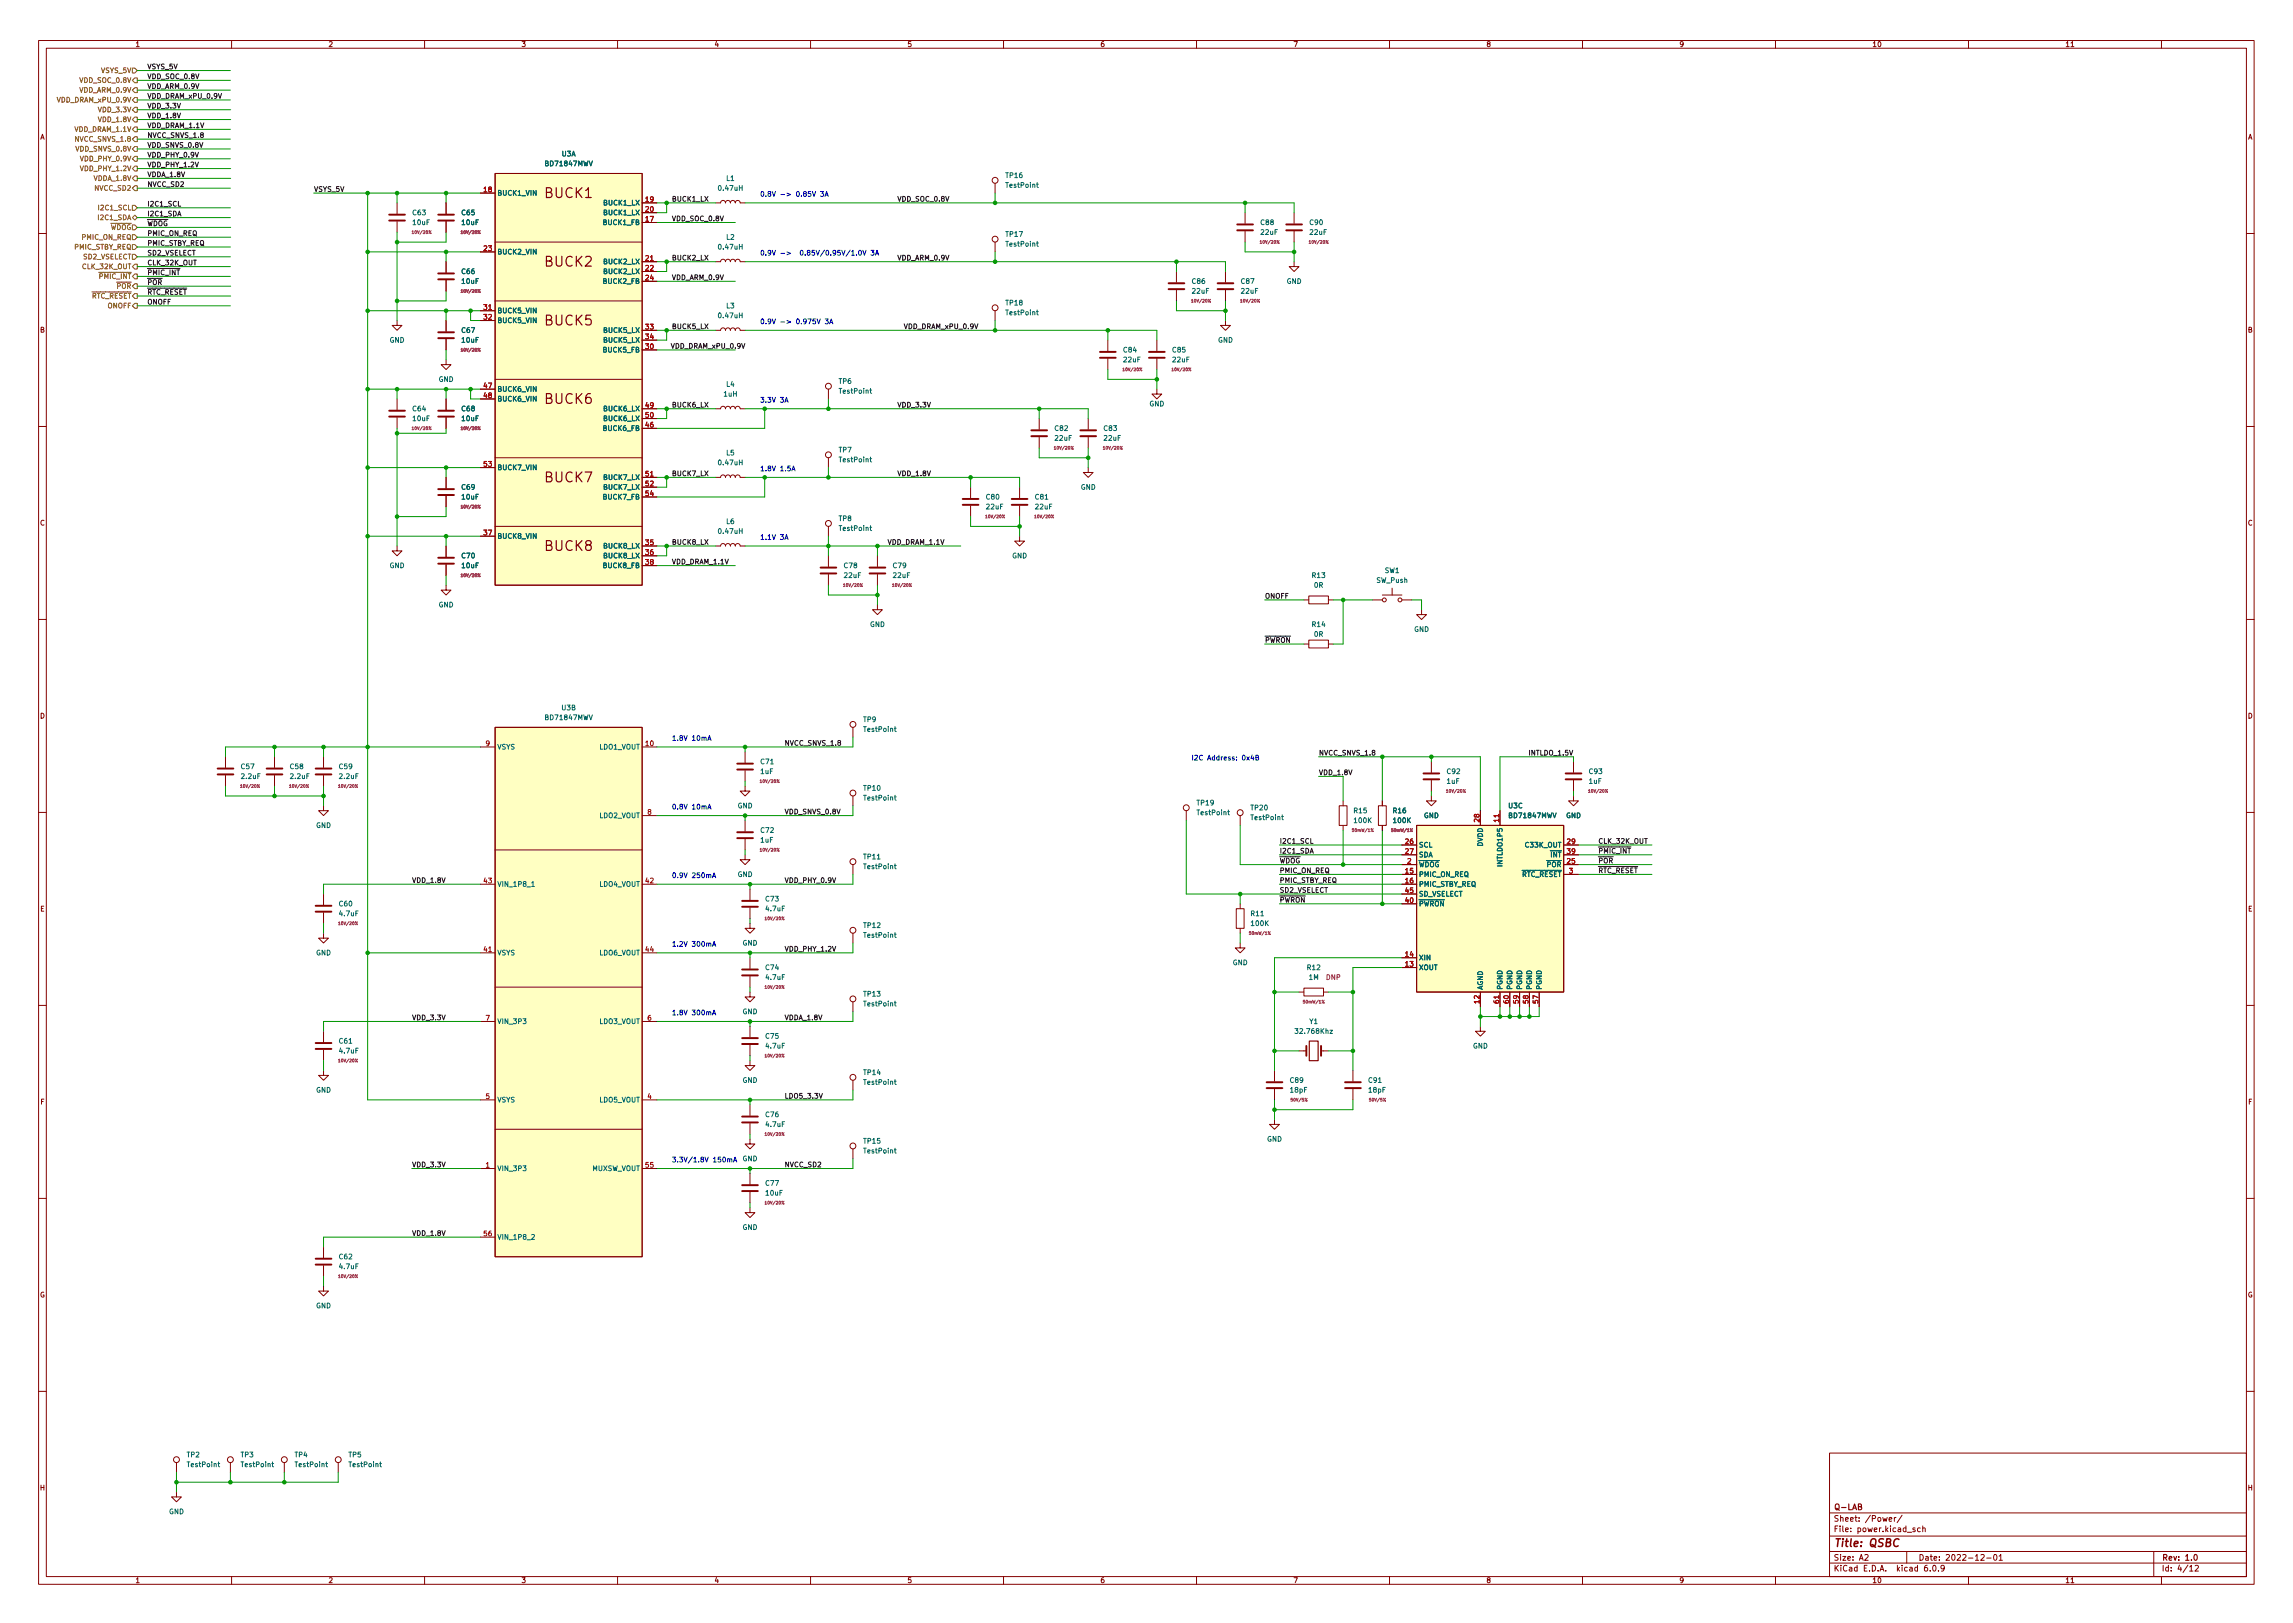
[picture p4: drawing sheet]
<svg xmlns="http://www.w3.org/2000/svg" width="297mm" height="210mm" viewBox="0 0 297 210" stroke-linecap="round" stroke-linejoin="round" font-family="sans-serif">
<defs><g id="words">
<g font-size="1.8" fill="#840000">
<text x="70.6" y="25.6">BUCK1</text>
<text x="70.6" y="34.5">BUCK2</text>
<text x="70.6" y="42.2">BUCK5</text>
<text x="70.6" y="52.3">BUCK6</text>
<text x="70.6" y="62.5">BUCK7</text>
<text x="70.6" y="71.4">BUCK8</text>
</g>
<text font-size="1.4" fill="#840000" x="237.5" y="200.4">Title: QSBC</text>
<g font-size="1" fill="#840000">
<text x="237.5" y="197.1">Sheet: /Power/</text>
<text x="237.5" y="195.6">Q-LAB</text>
<text x="237.5" y="203.6">KiCad E.D.A. kicad 6.0.9</text>
<text x="237.5" y="202.2">Size: A2</text>
<text x="237.5" y="198.5">File: power.kicad_sch</text>
<text x="248.5" y="202.2">Date: 2022-12-01</text>
<text x="280" y="202.2">Rev: 1.0</text>
<text x="280" y="203.6">Id: 4/12</text>
</g>
<g font-size=".9" fill="#725600">
<text x="10.4" y="12">VDD_ARM_0.9V</text>
<text x="10.5" y="10.7">VDD_SOC_0.8V</text>
<text x="13.1" y="9.5">VSYS_5V</text>
<text x="7.5" y="13.3">VDD_DRAM_xPU_0.9V</text>
<text x="9.7" y="17.1">VDD_DRAM_1.1V</text>
<text x="12.9" y="14.5">VDD_3.3V</text>
<text x="12.9" y="15.8">VDD_1.8V</text>
<text x="9.9" y="18.3">NVCC_SNVS_1.8</text>
<text x="10" y="19.6">VDD_SNVS_0.8V</text>
<text x="10.6" y="22.2">VDD_PHY_1.2V</text>
<text x="10.6" y="20.9">VDD_PHY_0.9V</text>
<text x="12.2" y="23.4">VDDA_1.8V</text>
<text x="12.3" y="24.7">NVCC_SD2</text>
<text x="12.8" y="28.5">I2C1_SDA</text>
<text x="12.9" y="27.2">I2C1_SCL</text>
<text x="13.5" y="29.8">~{WDOG}</text>
<text x="9.6" y="32.3">PMIC_STBY_REQ</text>
<text x="10.6" y="31">PMIC_ON_REQ</text>
<text x="10.8" y="33.6">SD2_VSELECT</text>
<text x="10.8" y="34.9">CLK_32K_OUT</text>
<text x="11.1" y="38.7">~{RTC_RESET}</text>
<text x="12.2" y="36.1">~{PMIC_INT}</text>
<text x="14" y="39.9">ONOFF</text>
<text x="14.4" y="37.4">~{POR}</text>
</g>
<g font-size=".9" fill="#840000">
<text x="17.5" y="6.1">1</text>
<text x="42.5" y="6.1">2</text>
<text x="67.5" y="6.1">3</text>
<text x="92.5" y="6.1">4</text>
<text x="117.5" y="6.1">5</text>
<text x="142.5" y="6.1">6</text>
<text x="167.5" y="6.1">7</text>
<text x="192.5" y="6.1">8</text>
<text x="217.5" y="6.1">9</text>
<text x="242.5" y="6.1">10</text>
<text x="267.5" y="6.1">11</text>
<text x="5.2" y="18.1">A</text>
<text x="291.2" y="18.1">A</text>
<text x="5.2" y="43.1">B</text>
<text x="291.2" y="43.1">B</text>
<text x="5.2" y="68.1">C</text>
<text x="291.2" y="68.1">C</text>
<text x="5.2" y="93.1">D</text>
<text x="291.2" y="93.1">D</text>
<text x="5.2" y="118.1">E</text>
<text x="291.2" y="118.1">E</text>
<text x="5.2" y="143.1">F</text>
<text x="291.2" y="143.1">F</text>
<text x="5.1" y="168.1">G</text>
<text x="291.2" y="168.1">G</text>
<text x="5.2" y="193.1">H</text>
<text x="291.2" y="193.1">H</text>
<text x="17.5" y="205.1">1</text>
<text x="42.5" y="205.1">2</text>
<text x="67.5" y="205.1">3</text>
<text x="92.5" y="205.1">4</text>
<text x="117.5" y="205.1">5</text>
<text x="142.5" y="205.1">6</text>
<text x="167.5" y="205.1">7</text>
<text x="192.5" y="205.1">8</text>
<text x="217.5" y="205.1">9</text>
<text x="242.5" y="205.1">10</text>
<text x="267.5" y="205.1">11</text>
</g>
<g font-size=".9" fill="#0f0f0f">
<text x="19" y="11.5">VDD_ARM_0.9V</text>
<text x="19" y="10.2">VDD_SOC_0.8V</text>
<text x="19" y="9">VSYS_5V</text>
<text x="19" y="12.8">VDD_DRAM_xPU_0.9V</text>
<text x="19" y="16.6">VDD_DRAM_1.1V</text>
<text x="19" y="17.9">NVCC_SNVS_1.8</text>
<text x="19" y="14">VDD_3.3V</text>
<text x="19" y="15.3">VDD_1.8V</text>
<text x="19" y="21.7">VDD_PHY_1.2V</text>
<text x="19" y="19.1">VDD_SNVS_0.8V</text>
<text x="19" y="20.4">VDD_PHY_0.9V</text>
<text x="19" y="22.9">VDDA_1.8V</text>
<text x="19" y="28">I2C1_SDA</text>
<text x="19" y="24.2">NVCC_SD2</text>
<text x="19" y="29.3">~{WDOG}</text>
<text x="19" y="26.7">I2C1_SCL</text>
<text x="40.6" y="24.8">VSYS_5V</text>
<text x="87" y="26.1">BUCK1_LX</text>
<text x="87" y="28.6">VDD_SOC_0.8V</text>
<text x="116.2" y="26.1">VDD_SOC_0.8V</text>
<text x="19" y="34.4">CLK_32K_OUT</text>
<text x="19" y="35.6">~{PMIC_INT}</text>
<text x="19" y="31.8">PMIC_STBY_REQ</text>
<text x="19" y="33.1">SD2_VSELECT</text>
<text x="19" y="30.6">PMIC_ON_REQ</text>
<text x="87" y="33.7">BUCK2_LX</text>
<text x="116.2" y="33.7">VDD_ARM_0.9V</text>
<text x="19" y="38.2">~{RTC_RESET}</text>
<text x="19" y="36.9">~{POR}</text>
<text x="19" y="39.4">ONOFF</text>
<text x="87" y="36.3">VDD_ARM_0.9V</text>
<text x="86.8" y="45.2">VDD_DRAM_xPU_0.9V</text>
<text x="87" y="42.6">BUCK5_LX</text>
<text x="117" y="42.6">VDD_DRAM_xPU_0.9V</text>
<text x="87" y="52.8">BUCK6_LX</text>
<text x="116.2" y="52.8">VDD_3.3V</text>
<text x="87" y="61.7">BUCK7_LX</text>
<text x="116.2" y="61.7">VDD_1.8V</text>
<text x="87" y="70.6">BUCK8_LX</text>
<text x="114.9" y="70.6">VDD_DRAM_1.1V</text>
<text x="87" y="73.1">VDD_DRAM_1.1V</text>
<text x="163.8" y="77.5">ONOFF</text>
<text x="163.8" y="83.3">~{PWRON}</text>
<text x="101.6" y="96.6">NVCC_SNVS_1.8</text>
<text x="170.8" y="100.4">VDD_1.8V</text>
<text x="170.8" y="97.9">NVCC_SNVS_1.8</text>
<text x="198.2" y="97.9">INTLDO_1.5V</text>
<text x="101.6" y="105.5">VDD_SNVS_0.8V</text>
<text x="165.7" y="113.1">PMIC_ON_REQ</text>
<text x="165.7" y="110.6">I2C1_SDA</text>
<text x="165.7" y="111.8">~{WDOG}</text>
<text x="165.7" y="109.3">I2C1_SCL</text>
<text x="207" y="110.6">~{PMIC_INT}</text>
<text x="207" y="109.3">CLK_32K_OUT</text>
<text x="207" y="113.1">~{RTC_RESET}</text>
<text x="207" y="111.8">~{POR}</text>
<text x="53.3" y="114.4">VDD_1.8V</text>
<text x="101.6" y="114.4">VDD_PHY_0.9V</text>
<text x="165.7" y="115.6">SD2_VSELECT</text>
<text x="165.7" y="114.4">PMIC_STBY_REQ</text>
<text x="165.7" y="116.9">~{PWRON}</text>
<text x="101.6" y="123.3">VDD_PHY_1.2V</text>
<text x="53.3" y="132.2">VDD_3.3V</text>
<text x="101.6" y="132.2">VDDA_1.8V</text>
<text x="101.6" y="142.3">LDO5_3.3V</text>
<text x="53.3" y="151.2">VDD_3.3V</text>
<text x="101.6" y="151.2">NVCC_SD2</text>
<text x="53.3" y="160.1">VDD_1.8V</text>
</g>
<g font-size=".9" fill="#006464">
<text x="70.7" y="21.5">BD71847MWV</text>
<text x="72.8" y="20.3">U3A</text>
<text x="94.1" y="23.4">L1</text>
<text x="130.3" y="23">TP16</text>
<text x="53.5" y="27.9">C63</text>
<text x="53.5" y="29.1">10uF</text>
<text x="59.8" y="27.9">C65</text>
<text x="59.9" y="29.1">10uF</text>
<text x="64.4" y="25.3">BUCK1_VIN</text>
<text x="78.2" y="29.1">BUCK1_FB</text>
<text x="78.3" y="26.6">BUCK1_LX</text>
<text x="78.3" y="27.9">BUCK1_LX</text>
<text x="93.2" y="24.7">0.47uH</text>
<text x="130.4" y="24.3">TestPoint</text>
<text x="163.3" y="29.1">C88</text>
<text x="169.7" y="29.1">C90</text>
<text x="59.8" y="35.5">C66</text>
<text x="64.4" y="33">BUCK2_VIN</text>
<text x="78.3" y="34.2">BUCK2_LX</text>
<text x="78.3" y="35.5">BUCK2_LX</text>
<text x="93.2" y="32.3">0.47uH</text>
<text x="94.1" y="31">L2</text>
<text x="130.3" y="30.7">TP17</text>
<text x="130.4" y="31.9">TestPoint</text>
<text x="163.4" y="30.4">22uF</text>
<text x="169.7" y="30.4">22uF</text>
<text x="59.9" y="36.8">10uF</text>
<text x="64.4" y="40.6">BUCK5_VIN</text>
<text x="64.4" y="41.8">BUCK5_VIN</text>
<text x="78.2" y="36.8">BUCK2_FB</text>
<text x="93.2" y="41.2">0.47uH</text>
<text x="94.1" y="39.9">L3</text>
<text x="130.3" y="39.6">TP18</text>
<text x="130.4" y="40.8">TestPoint</text>
<text x="154.5" y="36.8">C86</text>
<text x="154.5" y="38">22uF</text>
<text x="160.8" y="36.8">C87</text>
<text x="160.8" y="38">22uF</text>
<text x="166.7" y="36.8">GND</text>
<text x="50.5" y="44.4">GND</text>
<text x="59.8" y="43.1">C67</text>
<text x="59.9" y="44.4">10uF</text>
<text x="78.2" y="45.7">BUCK5_FB</text>
<text x="78.3" y="43.1">BUCK5_LX</text>
<text x="78.3" y="44.4">BUCK5_LX</text>
<text x="145.6" y="45.7">C84</text>
<text x="145.6" y="46.9">22uF</text>
<text x="151.9" y="45.7">C85</text>
<text x="151.9" y="46.9">22uF</text>
<text x="157.8" y="44.4">GND</text>
<text x="53.5" y="53.3">C64</text>
<text x="56.8" y="49.5">GND</text>
<text x="59.8" y="53.3">C68</text>
<text x="64.4" y="50.7">BUCK6_VIN</text>
<text x="64.4" y="52">BUCK6_VIN</text>
<text x="78.3" y="53.3">BUCK6_LX</text>
<text x="93.8" y="51.4">1uH</text>
<text x="94.1" y="50.1">L4</text>
<text x="108.7" y="49.7">TP6</text>
<text x="108.8" y="51">TestPoint</text>
<text x="148.9" y="52.6">GND</text>
<text x="53.5" y="54.5">10uF</text>
<text x="59.9" y="54.5">10uF</text>
<text x="78.2" y="55.8">BUCK6_FB</text>
<text x="78.3" y="54.5">BUCK6_LX</text>
<text x="94.1" y="59">L5</text>
<text x="108.7" y="58.6">TP7</text>
<text x="108.8" y="59.9">TestPoint</text>
<text x="136.7" y="55.8">C82</text>
<text x="136.7" y="57.1">22uF</text>
<text x="143" y="55.8">C83</text>
<text x="143" y="57.1">22uF</text>
<text x="59.8" y="63.4">C69</text>
<text x="59.9" y="64.7">10uF</text>
<text x="64.4" y="60.9">BUCK7_VIN</text>
<text x="78.2" y="64.7">BUCK7_FB</text>
<text x="78.3" y="62.2">BUCK7_LX</text>
<text x="78.3" y="63.4">BUCK7_LX</text>
<text x="93.2" y="60.3">0.47uH</text>
<text x="127.8" y="64.7">C80</text>
<text x="127.8" y="66">22uF</text>
<text x="134.1" y="64.7">C81</text>
<text x="134.2" y="66">22uF</text>
<text x="140" y="63.4">GND</text>
<text x="64.4" y="69.8">BUCK8_VIN</text>
<text x="78.3" y="71.1">BUCK8_LX</text>
<text x="93.2" y="69.1">0.47uH</text>
<text x="94.1" y="67.9">L6</text>
<text x="108.7" y="67.5">TP8</text>
<text x="108.8" y="68.8">TestPoint</text>
<text x="50.5" y="73.6">GND</text>
<text x="59.8" y="72.3">C70</text>
<text x="59.9" y="73.6">10uF</text>
<text x="78.2" y="73.6">BUCK8_FB</text>
<text x="78.3" y="72.3">BUCK8_LX</text>
<text x="109.4" y="73.6">C78</text>
<text x="109.4" y="74.9">22uF</text>
<text x="115.7" y="73.6">C79</text>
<text x="115.7" y="74.9">22uF</text>
<text x="131.1" y="72.3">GND</text>
<text x="170" y="74.9">R13</text>
<text x="170.2" y="76.1">0R</text>
<text x="178.3" y="75.5">SW_Push</text>
<text x="179.4" y="74.2">SW1</text>
<text x="56.8" y="78.7">GND</text>
<text x="112.7" y="81.2">GND</text>
<text x="170" y="81.2">R14</text>
<text x="170.2" y="82.5">0R</text>
<text x="183.2" y="81.8">GND</text>
<text x="70.7" y="93.3">BD71847MWV</text>
<text x="72.8" y="92">U3B</text>
<text x="111.9" y="93.5">TP9</text>
<text x="112" y="94.8">TestPoint</text>
<text x="31.3" y="99.6">C57</text>
<text x="31.3" y="100.9">2.2uF</text>
<text x="37.6" y="99.6">C58</text>
<text x="37.7" y="100.9">2.2uF</text>
<text x="44" y="99.6">C59</text>
<text x="44" y="100.9">2.2uF</text>
<text x="64.4" y="97.1">VSYS</text>
<text x="77.6" y="97.1">LDO1_VOUT</text>
<text x="98.5" y="100.3">1uF</text>
<text x="98.6" y="99">C71</text>
<text x="187.4" y="101.5">1uF</text>
<text x="187.5" y="100.3">C92</text>
<text x="205.9" y="101.5">1uF</text>
<text x="205.9" y="100.3">C93</text>
<text x="40.9" y="107.2">GND</text>
<text x="77.6" y="106">LDO2_VOUT</text>
<text x="95.5" y="104.7">GND</text>
<text x="98.6" y="107.9">C72</text>
<text x="111.9" y="102.4">TP10</text>
<text x="112" y="103.7">TestPoint</text>
<text x="155.1" y="104.3">TP19</text>
<text x="155.1" y="105.6">TestPoint</text>
<text x="162.1" y="105">TP20</text>
<text x="162.1" y="106.2">TestPoint</text>
<text x="175.4" y="105.3">R15</text>
<text x="175.5" y="106.6">100K</text>
<text x="180.5" y="105.3">R16</text>
<text x="180.5" y="106.6">100K</text>
<text x="184.4" y="106">GND</text>
<text x="195.4" y="104.7">U3C</text>
<text x="195.6" y="106">BD71847MWV</text>
<text x="202.9" y="106">GND</text>
<text x="95.5" y="113.6">GND</text>
<text x="98.5" y="109.2">1uF</text>
<text x="111.9" y="111.3">TP11</text>
<text x="112" y="112.6">TestPoint</text>
<text x="183.8" y="113.6">PMIC_ON_REQ</text>
<text x="183.8" y="112.3">~{WDOG}</text>
<text x="183.8" y="109.8">SCL</text>
<text x="183.8" y="111.1">SDA</text>
<text x="192.1" y="109.7" transform="rotate(-90 192.1 109.7)">DVDD</text>
<text x="194.6" y="112" transform="rotate(-90 194.6 112)">INTLDO1P5</text>
<text x="196.4" y="113.6">~{RTC_RESET}</text>
<text x="197.7" y="109.8">C33K_OUT</text>
<text x="199.7" y="112.3">~{POR}</text>
<text x="200.2" y="111.1">~{INT}</text>
<text x="44" y="117.4">C60</text>
<text x="44" y="118.7">4.7uF</text>
<text x="64.4" y="114.9">VIN_1P8_1</text>
<text x="77.6" y="114.9">LDO4_VOUT</text>
<text x="99.2" y="116.8">C73</text>
<text x="99.3" y="118">4.7uF</text>
<text x="162.1" y="118.7">R11</text>
<text x="162.1" y="119.9">100K</text>
<text x="183.8" y="114.9">PMIC_STBY_REQ</text>
<text x="183.8" y="117.4">~{PWRON}</text>
<text x="183.8" y="116.1">SD_VSELECT</text>
<text x="40.9" y="123.8">GND</text>
<text x="64.4" y="123.8">VSYS</text>
<text x="77.6" y="123.8">LDO6_VOUT</text>
<text x="96.2" y="122.5">GND</text>
<text x="99.2" y="125.7">C74</text>
<text x="111.9" y="120.2">TP12</text>
<text x="112" y="121.5">TestPoint</text>
<text x="159.7" y="125">GND</text>
<text x="169.4" y="125.7">R12</text>
<text x="183.8" y="125.7">XOUT</text>
<text x="183.8" y="124.4">XIN</text>
<text x="96.2" y="131.4">GND</text>
<text x="99.3" y="126.9">4.7uF</text>
<text x="111.9" y="129.1">TP13</text>
<text x="112" y="130.4">TestPoint</text>
<text x="169.6" y="126.9">1M</text>
<text x="192.1" y="128.3" transform="rotate(-90 192.1 128.3)">AGND</text>
<text x="194.6" y="128.3" transform="rotate(-90 194.6 128.3)">PGND</text>
<text x="195.9" y="128.3" transform="rotate(-90 195.9 128.3)">PGND</text>
<text x="197.2" y="128.3" transform="rotate(-90 197.2 128.3)">PGND</text>
<text x="198.4" y="128.3" transform="rotate(-90 198.4 128.3)">PGND</text>
<text x="199.7" y="128.3" transform="rotate(-90 199.7 128.3)">PGND</text>
<text x="44" y="135.2">C61</text>
<text x="44" y="136.5">4.7uF</text>
<text x="64.4" y="132.6">VIN_3P3</text>
<text x="77.6" y="132.6">LDO3_VOUT</text>
<text x="99.2" y="134.6">C75</text>
<text x="99.3" y="135.8">4.7uF</text>
<text x="168" y="133.9">32.768Khz</text>
<text x="169.6" y="132.6">Y1</text>
<text x="190.8" y="135.8">GND</text>
<text x="40.9" y="141.5">GND</text>
<text x="64.4" y="142.8">VSYS</text>
<text x="77.6" y="142.8">LDO5_VOUT</text>
<text x="96.2" y="140.3">GND</text>
<text x="111.9" y="139.2">TP14</text>
<text x="112" y="140.5">TestPoint</text>
<text x="167.2" y="140.3">C89</text>
<text x="167.2" y="141.5">18pF</text>
<text x="177.3" y="140.3">C91</text>
<text x="177.3" y="141.5">18pF</text>
<text x="99.2" y="144.7">C76</text>
<text x="99.3" y="146">4.7uF</text>
<text x="111.9" y="148.1">TP15</text>
<text x="112" y="149.4">TestPoint</text>
<text x="164.1" y="147.9">GND</text>
<text x="64.4" y="151.7">VIN_3P3</text>
<text x="76.6" y="151.7">MUXSW_VOUT</text>
<text x="96.2" y="150.4">GND</text>
<text x="99.2" y="153.6">C77</text>
<text x="99.2" y="154.9">10uF</text>
<text x="64.4" y="160.6">VIN_1P8_2</text>
<text x="96.2" y="159.3">GND</text>
<text x="44" y="163.1">C62</text>
<text x="44" y="164.4">4.7uF</text>
<text x="40.9" y="169.5">GND</text>
<text x="24.2" y="188.8">TP2</text>
<text x="24.3" y="190">TestPoint</text>
<text x="31.2" y="188.8">TP3</text>
<text x="31.3" y="190">TestPoint</text>
<text x="38.2" y="188.8">TP4</text>
<text x="38.3" y="190">TestPoint</text>
<text x="45.2" y="188.8">TP5</text>
<text x="45.3" y="190">TestPoint</text>
<text x="21.9" y="196.1">GND</text>
</g>
<g font-size=".9" fill="#a90000">
<text x="62.7" y="24.9">18</text>
<text x="83.6" y="28.7">17</text>
<text x="83.6" y="26.2">19</text>
<text x="83.6" y="27.4">20</text>
<text x="62.7" y="32.5">23</text>
<text x="83.6" y="33.8">21</text>
<text x="83.6" y="35">22</text>
<text x="62.7" y="40.1">31</text>
<text x="62.7" y="41.4">32</text>
<text x="83.6" y="36.3">24</text>
<text x="83.6" y="45.2">30</text>
<text x="83.6" y="42.7">33</text>
<text x="83.6" y="43.9">34</text>
<text x="62.7" y="50.3">47</text>
<text x="62.7" y="51.6">48</text>
<text x="83.6" y="52.8">49</text>
<text x="83.6" y="55.4">46</text>
<text x="83.6" y="54.1">50</text>
<text x="62.7" y="60.4">53</text>
<text x="83.6" y="61.7">51</text>
<text x="83.6" y="63">52</text>
<text x="83.6" y="64.3">54</text>
<text x="62.7" y="69.3">37</text>
<text x="83.6" y="70.6">35</text>
<text x="83.6" y="71.9">36</text>
<text x="83.6" y="73.1">38</text>
<text x="62.9" y="96.6">9</text>
<text x="83.6" y="96.6">10</text>
<text x="83.9" y="105.5">8</text>
<text x="191.6" y="106.5" transform="rotate(-90 191.6 106.5)">28</text>
<text x="194.2" y="106.5" transform="rotate(-90 194.2 106.5)">11</text>
<text x="182.1" y="113.2">15</text>
<text x="182.1" y="109.3">26</text>
<text x="182.1" y="110.6">27</text>
<text x="182.3" y="111.9">2</text>
<text x="203" y="111.9">25</text>
<text x="203" y="109.3">29</text>
<text x="203" y="110.6">39</text>
<text x="203.3" y="113.2">3</text>
<text x="62.7" y="114.4">43</text>
<text x="83.6" y="114.4">42</text>
<text x="182.1" y="114.4">16</text>
<text x="182.1" y="117">40</text>
<text x="182.1" y="115.7">45</text>
<text x="62.7" y="123.3">41</text>
<text x="83.6" y="123.3">44</text>
<text x="182.1" y="125.2">13</text>
<text x="182.1" y="123.9">14</text>
<text x="191.6" y="130" transform="rotate(-90 191.6 130)">12</text>
<text x="194.2" y="130" transform="rotate(-90 194.2 130)">61</text>
<text x="195.5" y="130" transform="rotate(-90 195.5 130)">60</text>
<text x="196.7" y="130" transform="rotate(-90 196.7 130)">59</text>
<text x="198" y="130" transform="rotate(-90 198 130)">58</text>
<text x="199.3" y="130" transform="rotate(-90 199.3 130)">57</text>
<text x="62.9" y="132.2">7</text>
<text x="83.9" y="132.2">6</text>
<text x="62.9" y="142.4">5</text>
<text x="83.9" y="142.4">4</text>
<text x="62.9" y="151.3">1</text>
<text x="83.6" y="151.3">55</text>
<text x="62.7" y="160.1">56</text>
</g>
<g font-size=".9" fill="#0000c2">
<text x="98.4" y="25.5">0.8V -&gt; 0.85V 3A</text>
<text x="98.4" y="33.1">0.9V -&gt; 0.85V/0.95V/1.0V 3A</text>
<text x="98.4" y="42">0.9V -&gt; 0.975V 3A</text>
<text x="98.4" y="52.1">3.3V 3A</text>
<text x="98.4" y="61">1.8V 1.5A</text>
<text x="98.4" y="69.9">1.1V 3A</text>
<text x="87" y="96">1.8V 10mA</text>
<text x="154.3" y="98.5">I2C Address: 0x4B</text>
<text x="87" y="104.8">0.8V 10mA</text>
<text x="87" y="113.7">0.9V 250mA</text>
<text x="87" y="122.6">1.2V 300mA</text>
<text x="87" y="131.5">1.8V 300mA</text>
<text x="87" y="150.6">3.3V/1.8V 150mA</text>
</g>
<text font-size=".9" fill="#840084" x="171.8" y="126.9">DNP</text>
<g font-size=".5" fill="#840084">
<text x="53.5" y="30.3">10V/20%</text>
<text x="59.9" y="30.3">10V/20%</text>
<text x="163.4" y="31.6">10V/20%</text>
<text x="169.7" y="31.6">10V/20%</text>
<text x="59.9" y="37.9">10V/20%</text>
<text x="154.5" y="39.2">10V/20%</text>
<text x="160.8" y="39.2">10V/20%</text>
<text x="59.9" y="45.5">10V/20%</text>
<text x="145.6" y="48.1">10V/20%</text>
<text x="152" y="48.1">10V/20%</text>
<text x="53.5" y="55.7">10V/20%</text>
<text x="59.9" y="55.7">10V/20%</text>
<text x="136.7" y="58.2">10V/20%</text>
<text x="143.1" y="58.2">10V/20%</text>
<text x="59.9" y="65.8">10V/20%</text>
<text x="127.8" y="67.1">10V/20%</text>
<text x="134.2" y="67.1">10V/20%</text>
<text x="59.9" y="74.7">10V/20%</text>
<text x="109.4" y="76">10V/20%</text>
<text x="115.8" y="76">10V/20%</text>
<text x="98.6" y="101.4">10V/20%</text>
<text x="31.3" y="102">10V/20%</text>
<text x="37.7" y="102">10V/20%</text>
<text x="44" y="102">10V/20%</text>
<text x="175.3" y="107.8">50mW/1%</text>
<text x="180.4" y="107.8">50mW/1%</text>
<text x="187.5" y="102.7">10V/20%</text>
<text x="205.9" y="102.7">10V/20%</text>
<text x="98.6" y="110.3">10V/20%</text>
<text x="44" y="119.8">10V/20%</text>
<text x="99.3" y="119.2">10V/20%</text>
<text x="162" y="121.1">50mW/1%</text>
<text x="99.3" y="128.1">10V/20%</text>
<text x="168.9" y="130">50mW/1%</text>
<text x="44" y="137.6">10V/20%</text>
<text x="99.3" y="137">10V/20%</text>
<text x="167.3" y="142.7">50V/5%</text>
<text x="177.5" y="142.7">50V/5%</text>
<text x="99.3" y="147.1">10V/20%</text>
<text x="99.3" y="156">10V/20%</text>
<text x="44" y="165.5">10V/20%</text>
</g>
</g></defs>
<g fill="none" stroke="#840000" stroke-width=".13">
<path d="M5 5.2h287v200h-287zM6 6.2h285v198h-285zM30 5.2v1M55 5.2v1M80 5.2v1M105 5.2v1M130 5.2v1M155 5.2v1M180 5.2v1M205 5.2v1M230 5.2v1M255 5.2v1"/>
<path d="M268.3 6h.4M280 5.2v1M5 30.2h1M51.4 26.3v1.4M51.4 28.7v1.4M57.8 26.3v1.4M57.8 28.7v1.4M57.8 33.9v1.4M57.8 36.3v1.4M62.2 25h1.9M62.2 32.6h1.9M64.1 22.5h19.1v53.3h-19.1z"/>
<path d="M64.1 39h19.1M64.1 31.4h19.1M83.2 26.3h1.9M83.2 33.9h1.9M83.2 28.8h1.9M83.2 27.6h1.9M83.2 35.2h1.9M83.2 36.4h1.9M92.7 26.3h.6l.1-.2 .3-.1 .2 .1 .1 .2 .1-.2 .1-.1h.3l.1 .3 .1-.3h.3l.2 .1v.2l.1-.2 .3-.1 .2 .1 .1 .2h.6M92.7 33.9h.6l.1-.2 .3-.1 .2 .1 .1 .2 .1-.2 .1-.1 .3 .1 .1 .2 .1-.3h.3l.2 .1v.2l.1-.2 .3-.1 .2 .1 .1 .2h.6M128.9 23.7v1.3M128.9 31.4v1.2"/>
<path d="M152.4 35.2v1.4M152.4 37.6v1.4M158.7 35.2v1.4M158.7 37.6v1.4M161.3 27.6v1.4M161.3 30v1.4M167.6 33.9v.6h.7l-.7 .7-.6-.7h.6M167.6 27.6v1.4M167.6 30v1.4M291 30.2h1M5 55.2h1M51.4 41.5v.7h.7l-.7 .6-.6-.6h.6"/>
<path d="M51.4 51.7v1.4M51.4 54.1v1.4M57.8 46.6v.6h.6l-.6 .7-.7-.7h.7M57.8 41.5v1.4M57.8 43.9v1.4M57.8 51.7v1.4M57.8 54.1v1.4M62.2 40.3h1.9M62.2 41.5h1.9M62.2 50.4h1.9M62.2 51.7h1.9M64.1 59.3h19.1"/>
<path d="M64.1 49.1h19.1M83.2 42.8h1.9M83.2 45.3h1.9M83.2 44.1h1.9M83.2 55.5h1.9M83.2 53h1.9M83.2 54.2h1.9M92.7 42.8h.6l.1-.2 .3-.1 .2 .1 .1 .2 .1-.2 .1-.1h.3l.1 .3 .1-.3h.3l.2 .1v.2l.1-.2 .3-.1 .2 .1 .1 .2h.6M92.7 53h.6l.1-.3 .3-.1 .2 .1 .1 .3 .1-.3 .1-.1 .3 .1 .1 .3 .1-.3 .3-.1 .2 .2v.2l.1-.3 .3-.1 .2 .1 .1 .3h.6M107.3 50.4v1.3M107.3 59.3v1.3M128.9 40.3v1.2"/>
<path d="M134.6 54.2v1.4M134.6 56.6v1.4M141 54.2v1.4M141 56.6v1.4M143.5 44.1v1.4M143.5 46.5v1.4M149.9 50.4v.6h.6l-.6 .7-.7-.7h.7M149.9 44.1v1.4M149.9 46.5v1.4M158.7 41.5v.7h.7l-.7 .6-.6-.6h.6M291 55.2h1M51.4 70.7v.7h.7l-.7 .6-.6-.6h.6"/>
<path d="M57.8 75.8v.6h.6l-.6 .7-.7-.7h.7M57.8 61.8v1.4M57.8 64.3v1.4M57.8 70.7v1.4M57.8 73.1v1.4M62.2 69.5h1.9M62.2 60.6h1.9M64.1 68.2h19.1M83.2 70.7h1.9M83.2 72h1.9M83.2 73.3h1.9M83.2 61.8h1.9"/>
<path d="M83.2 63.1h1.9M83.2 64.4h1.9M92.7 61.8h.6l.1-.2 .3-.1 .2 .1 .1 .2 .1-.2 .1-.1 .3 .1 .1 .2 .1-.2 .3-.1 .2 .2v.1l.1-.2 .3-.1 .2 .1 .1 .2h.6M92.7 70.7h.6l.1-.2 .3-.1 .2 .1 .1 .2 .1-.2 .1-.1 .3 .1 .1 .2 .1-.2 .3-.1 .2 .2v.1l.1-.2 .3-.1 .2 .1 .1 .2h.6M107.3 68.2v1.3M107.3 72v1.4M107.3 74.4v1.4M113.7 78.4v.6h.6l-.6 .6-.7-.6h.7M113.7 72v1.4M113.7 74.4v1.4M125.7 63.1v1.4M125.7 65.5v1.4"/>
<path d="M132.1 69.5v.6h.6l-.6 .6-.7-.6h.7M132.1 63.1v1.4M132.1 65.5v1.4M141 60.6v.6h.6l-.6 .6-.7-.6h.7M168.9 77.7h.6M169.5 77.2h2.6v1h-2.6zM172.1 77.7h.6M177.8 77.7h1.3M179.1 77.1h2.5M180.3 76.2v.9M181.6 77.7h1.3M184.1 79v.6h.7l-.7 .7-.6-.7h.6"/>
<path d="M5 80.2h1M29.2 98v1.4M35.6 98v1.4M41.9 98v1.4M62.2 96.8h1.9M64.1 94.2h19.1v68.6h-19.1zM83.2 96.8h1.9M96.5 97.4v1.4M96.5 99.8v1.4M110.5 94.2v1.3M168.9 83.4h.6M169.5 82.9h2.6v1h-2.6z"/>
<path d="M172.1 83.4h.6M185.4 98.7v1.4M203.8 98.7v1.4M291 80.2h1M5 105.2h1M29.2 100.5v1.3M35.6 100.5v1.3M41.9 104.4v.6h.6l-.6 .7-.6-.7h.6M41.9 100.5v1.3M41.9 115.8v1.4M41.9 118.2v1.4M62.2 114.5h1.9"/>
<path d="M64.1 110.1h19.1M83.2 114.5h1.9M83.2 105.7h1.9M96.5 101.8v.7h.7l-.7 .6-.6-.6h.6M96.5 110.7v.7h.7l-.7 .6-.6-.6h.6M96.5 106.3v1.4M96.5 108.7v1.4M97.2 119.6v.7h.6l-.6 .6-.7-.6h.7M97.2 115.2v1.4M97.2 117.6v1.4M110.5 103.1v1.3M110.5 112v1.3"/>
<path d="M153.7 105v1.3M160.1 117.7h1.1v2.6h-1.1zM160.7 105.7v1.2M160.7 117.1v.6M173.5 104.4h1v2.5h-1zM174 103.8v.6M174 106.9v.7M178.6 104.4h1v2.5h-1zM179.1 103.8v.6M179.1 106.9v.7M181.6 114.5h1.9M181.6 113.3h1.9"/>
<path d="M181.6 112h1.9M181.6 109.5h1.9M181.6 110.7h1.9M181.6 117.1h1.9M181.6 115.8h1.9M183.5 106.9h19.1v21.6h-19.1zM185.4 103.1v.7h.7l-.7 .6-.6-.6h.6M185.4 101.1v1.4M191.8 105v1.9M194.3 105v1.9M202.6 113.3h1.9M202.6 112h1.9"/>
<path d="M202.6 109.5h1.9M202.6 110.7h1.9M203.8 103.1v.7h.7l-.7 .6-.6-.6h.6M203.8 101.1v1.4M291 105.2h1M5 130.2h1M41.9 138.7v.6h.6l-.6 .6-.6-.6h.6M41.9 120.9v.6h.6l-.6 .7-.6-.7h.6M41.9 133.6v1.4M41.9 136v1.4M62.2 123.4h1.9M62.2 132.3h1.9"/>
<path d="M64.1 127.9h19.1M83.2 123.4h1.9M83.2 132.3h1.9M97.2 128.5v.7h.6l-.6 .6-.7-.6h.7M97.2 137.4v.6h.6l-.6 .7-.7-.7h.7M97.2 124.1v1.4M97.2 126.5v1.4M97.2 133v1.4M97.2 135.4v1.4M110.5 120.9v1.3M110.5 129.8v1.3M110.5 139.9v1.3"/>
<path d="M160.7 122.2v.6h.6l-.6 .6-.7-.6h.7M160.7 120.3v.6M165.1 138.7v1.4M168.3 128.5h.6M168.3 136.1h.9M168.9 128h2.5v1h-2.5zM171.1 136.1h1M171.4 128.5h.7M175.3 138.7v1.4M181.6 125.3h1.9M181.6 124.1h1.9M191.8 133v.6h.6l-.6 .6-.7-.6h.7"/>
<path d="M191.8 128.5v1.9M194.3 128.5v1.9M195.6 128.5v1.9M196.8 128.5v1.9M198.1 128.5v1.9M199.4 128.5v1.9M291 130.2h1M5 155.2h1M62.2 151.4h1.9M62.2 142.5h1.9M64.1 146.3h19.1M83.2 151.4h1.9"/>
<path d="M83.2 142.5h1.9M97.2 156.5v.6h.6l-.6 .6-.7-.6h.7M97.2 147.6v.6h.6l-.6 .6-.7-.6h.7M97.2 143.1v1.4M97.2 145.5v1.4M97.2 152v1.4M97.2 154.4v1.4M110.5 148.8v1.3M165.1 145v.7h.6l-.6 .6-.6-.6h.6M165.1 141.1v1.4M175.3 141.1v1.4M291 155.2h1"/>
<path d="M41.9 166.6v.7h.6l-.6 .6-.6-.6h.6M41.9 161.5v1.4M41.9 164v1.3M62.2 160.3h1.9M5 180.2h1M22.9 193.3v.6h.6l-.6 .7-.7-.7h.7M22.9 189.5v1.2M29.8 189.5v1.2M36.8 189.5v1.2M43.8 189.5v1.2M237 188.2h54v16h-54zM237 199h54"/>
<path d="M237 196h54M244.7 196.8h.4l-.1-.2h-.2l-.1 .1 .1 .3h.2M245.4 196.6v.5M245.6 196.6l-.2 .1M246.4 196.3l-.6 1M248.1 198l-.2-.1-.1 .1v.1l.3 .1v.2h-.3M248.8 198l-.3-.1-.1 .2 .1 .3h.3M249.1 198h.3v.4M249.1 197.7v.7M291 180.2h1M30 204.2v1M55 204.2v1"/>
<path d="M80 204.2v1M105 204.2v1M130 204.2v1M155 204.2v1M180 204.2v1M205 204.2v1M230 204.2v1M237 202.5h54M237 201h54M241.6 201.5l.3-.1 .1 .2-.5 .5h.5M247 201v1.5M249.6 202.8h-.2l-.1 .2v.4l.1 .1h.3l-.1-.4h-.2l-.1 .1"/>
<path d="M250 203.5h.1M250.4 202.9l.1-.1a.4 .4 0 0 1 .3 .4 .4 .4 0 0 1-.3 .3l-.1-.3zM251.1 203.5h.1M251.9 203.1l-.2 .1h-.2v-.3l.2-.1 .2 .1-.1 .5-.1 .1h-.2M255 204.2v1M256.6 201.5l.3-.1 .1 .2-.4 .5h.4M257.4 201.8h.5M258.4 201.4a.4 .4 0 0 1 .3 .4 .4 .4 0 0 1-.3 .3 .5 .5 0 0 1 0-.7zM259 201.6l.2-.2v.7M259 202.1h.4M268.3 205h.4M279 201v3.2"/>
<path d="M280 204.2v1M283.6 203l.3-.2v.7M283.6 203.5h.5M284.4 202.9l.2-.1 .2 .2-.5 .5h.5"/>
<circle cx="128.9" cy="23.4" r=".38"/>
<circle cx="128.9" cy="39.9" r=".38"/>
<circle cx="128.9" cy="31" r=".38"/>
<circle cx="107.3" cy="50" r=".38"/>
<circle cx="107.3" cy="58.9" r=".38"/>
<circle cx="107.3" cy="67.8" r=".38"/>
<circle cx="179.3" cy="77.7" r=".25"/>
<circle cx="181.4" cy="77.7" r=".25"/>
<circle cx="110.5" cy="93.8" r=".38"/>
<circle cx="110.5" cy="102.7" r=".38"/>
<circle cx="110.5" cy="111.6" r=".38"/>
<circle cx="153.7" cy="104.6" r=".38"/>
<circle cx="160.7" cy="105.3" r=".38"/>
<circle cx="110.5" cy="129.4" r=".38"/>
<circle cx="110.5" cy="139.6" r=".38"/>
<circle cx="110.5" cy="120.5" r=".38"/>
<circle cx="110.5" cy="148.5" r=".38"/>
<circle cx="22.9" cy="189.1" r=".38"/>
<circle cx="29.8" cy="189.1" r=".38"/>
<circle cx="36.8" cy="189.1" r=".38"/>
<circle cx="43.8" cy="189.1" r=".38"/>
</g>
<path d="M169.6 134.9h1.2v2.5h-1.2zM240.7 195.2h.4v-.3l-.4-.1v.8h.3l.2-.3-.2-.1M284.3 201.4h.1a.4 .4 0 0 1 .2 .4 .4 .4 0 0 1-.2 .3 .49 .49 0 0 1-.1-.7z" fill="none" stroke="#840000" stroke-width=".15"/>
<path d="M246 199.4a.48 .48 0 0 0-.7 .3 .48 .48 0 0 0 .4 .6l.2-.1" fill="none" stroke="#840000" stroke-width=".2"/>
<g fill="none" stroke="#006464" stroke-width=".13">
<path d="M134.3 23.9h.2M134.3 31.5h.2M134.4 23.6v.6l.1 .1M134.4 31.3v.5l.1 .1M112.7 50.5h.2M112.7 59.4h.2M112.8 50.3v.6l.1 .1M112.8 59.2v.6h.1M134.3 40.4h.2M134.4 40.2v.5l.1 .1M112.7 68.3h.2M112.8 68.1v.5l.1 .1"/>
<path d="M115.9 94.3h.2M115.9 94.1v.6l.2 .1M68.9 114.4l.2-.2v.6M68.9 114.8h.3M115.9 112.1h.2M115.9 103.2h.2M115.9 111.9v.6h.2M115.9 103v.6l.2 .1M159 105.1h.3M159.1 104.9v.6l.2 .1M166 105.8h.3M166.1 105.6v.5l.2 .1"/>
<path d="M115.9 129.9h.2M115.9 121h.2M115.9 129.7v.5l.2 .1M115.9 120.8v.5l.2 .1M115.9 139.9v.5l.2 .1M172.3 133.5h.3l-.3 .4h.3M68.9 160l.2-.1 .1 .2-.4 .5h.4M115.9 149h.2M115.9 140.1h.2M115.9 148.7v.6l.2 .1M28.2 189.6h.3M28.3 189.4v.5l.2 .1"/>
<path d="M35.2 189.6h.2M35.3 189.4v.5l.1 .1M42.2 189.6h.2M42.3 189.4v.5l.1 .1M49.2 189.6h.2M49.3 189.4v.5l.1 .1"/>
</g>
<g fill="none" stroke="#840000" stroke-width=".25">
<path d="M50.4 28.6h2.1M50.4 27.8h2.1M56.8 36.2h2M56.8 35.4h2M56.8 28.6h2M56.8 27.8h2M151.4 37.5h2M151.4 36.7h2M157.7 37.5h2.1M157.7 36.7h2.1M160.3 29.8h2M160.3 29.1h2"/>
<path d="M166.6 29.8h2.1M166.6 29.1h2.1M50.4 54h2.1M50.4 53.2h2.1M56.8 43.8h2M56.8 43h2M56.8 54h2M56.8 53.2h2M133.6 56.5h2M133.6 55.7h2M140 56.5h2M140 55.7h2"/>
<path d="M142.5 46.3h2M142.5 45.6h2M148.8 46.3h2.1M148.8 45.6h2.1M56.8 73h2M56.8 72.3h2M56.8 64.1h2M56.8 63.4h2M106.3 74.3h2M106.3 73.5h2M112.6 74.3h2.1M112.6 73.5h2.1"/>
<path d="M124.7 65.4h2M124.7 64.6h2M131.1 65.4h2M131.1 64.6h2M28.2 99.6h2M34.5 99.6h2.1M40.9 99.6h2M95.5 99.7h2M95.5 98.9h2M28.2 100.3h2M34.5 100.3h2.1M40.9 100.3h2"/>
<path d="M40.9 118.1h2M40.9 117.3h2M95.5 108.6h2M95.5 107.8h2M96.1 117.5h2.1M96.1 116.7h2.1M184.4 101h2M184.4 100.2h2M202.8 101h2.1M202.8 100.2h2.1M40.9 135.9h2M40.9 135.1h2"/>
<path d="M96.1 135.2h2.1M96.1 134.5h2.1M96.1 126.4h2.1M96.1 125.6h2.1M169.2 135.5v1.3M171.1 135.5v1.3M96.1 154.3h2.1M96.1 153.5h2.1M96.1 145.4h2.1M96.1 144.6h2.1M164.1 141h2M164.1 140.2h2"/>
<path d="M174.2 141h2.1M174.2 140.2h2.1M40.9 163.8h2M40.9 163.1h2"/>
</g>
<g fill="none" stroke="#840084" stroke-width=".13">
<path d="M53.4 30l.1-.1v.4M53.4 30.3h.2M59.7 37.6l.1-.1v.4M59.7 30l.1-.1v.4M59.7 37.9h.2M59.7 30.3h.2M154.3 38.9l.2-.1v.4M154.3 39.2h.3M160.7 38.9l.1-.1v.4M160.7 39.2h.2M163.2 31.3l.1-.1v.3M163.2 31.5h.2"/>
<path d="M169.6 31.3l.1-.1v.3M169.6 31.5h.2M53.4 55.4l.1-.1v.4M53.4 55.7h.2M59.7 45.2l.1-.1v.4M59.7 55.4l.1-.1v.4M59.7 45.5h.2M59.7 55.7h.2M136.6 57.9l.1-.1v.4M136.6 58.2h.2M142.9 57.9l.1-.1v.4M142.9 58.2h.2"/>
<path d="M145.5 47.8l.1-.1v.3M145.5 48h.2M151.8 47.8l.1-.1v.3M151.8 48h.2M59.7 74.4l.1-.1v.4M59.7 65.6l.1-.2v.4M59.7 74.7h.2M59.7 65.8h.2M109.3 75.7l.1-.1v.4M109.3 76h.2M115.6 75.7l.1-.1v.4M115.6 76h.2"/>
<path d="M127.7 66.8l.1-.1v.4M127.7 67.1h.2M134 66.8l.1-.1v.4M134 67.1h.2M31.2 101.7l.1-.1v.4M31.2 102h.2M37.5 101.7l.1-.1v.4M37.5 102h.2M43.9 101.7l.1-.1v.4M43.9 119.5l.1-.1v.4M43.9 102h.2M43.9 119.8h.2"/>
<path d="M98.5 101.1l.1-.1v.4M98.5 110l.1-.1v.4M98.5 101.4h.2M98.5 110.3h.2M99.1 118.9l.1-.1v.4M99.1 119.2h.2M187.4 102.4l.1-.1v.4M187.4 102.7h.2M205.8 102.4l.1-.1v.4M205.8 102.7h.2M43.9 137.3l.1-.1v.4M43.9 137.6h.2"/>
<path d="M99.1 136.7l.1-.1v.3M99.1 127.8l.1-.1v.4M99.1 136.9h.2M99.1 128.1h.2M99.1 155.7l.1-.1v.4M99.1 146.8l.1-.1v.4M99.1 156h.2M99.1 147.1h.2M43.9 165.2l.1-.1v.4M43.9 165.5h.2"/>
</g>
<g fill="#ffffc2" stroke="#ffffc2" stroke-width=".13">
<path d="M64.1 22.5h19.1v53.3h-19.1z"/>
<path d="M64.1 94.2h19.1v68.6h-19.1z"/>
<path d="M183.5 106.9h19.1v21.6h-19.1z"/>
</g>
<g fill="none" stroke="#725600" stroke-width=".13">
<path d="M17.1 8.8h.4l.3 .3-.3 .4h-.4zM17.1 12.9l.4-.3h.3v.7h-.3zM17.1 10.4l.4-.3h.3v.6h-.3zM17.1 11.7l.4-.3h.3v.6h-.3zM17.5 17.7h.3v.6h-.3l-.4-.3zM17.5 16.4h.3v.7h-.3l-.4-.3zM17.5 19h.3v.6h-.3l-.4-.3zM17.5 13.9h.3v.6h-.3l-.4-.3zM17.5 15.2h.3v.6h-.3l-.4-.3zM17.1 29.1h.4l.3 .4-.3 .3h-.4zM17.1 26.6h.4l.3 .3-.3 .3h-.4zM17.1 31.7h.4l.3 .3-.3 .3h-.4z"/>
<path d="M17.1 28.2l.4-.3 .3 .3-.3 .3zM17.1 33h.4l.3 .3-.3 .3h-.4zM17.1 30.4h.4l.3 .3-.3 .3h-.4zM17.5 24.1h.3v.6h-.3l-.4-.3zM17.5 22.8h.3v.6h-.3l-.4-.3zM17.5 21.5h.3v.7h-.3l-.4-.4zM17.5 36.8h.3v.6h-.3l-.4-.3zM17.5 20.3h.3v.6h-.3l-.4-.3zM17.5 34.2h.3v.7h-.3l-.4-.4zM17.5 39.3h.3v.6h-.3l-.4-.3zM17.5 38h.3v.7h-.3l-.4-.4zM17.5 35.5h.3v.6h-.3l-.4-.3z"/>
</g>
<path d="M106.1 141.6l.2 .7 .2-.7" fill="none" stroke="#0f0f0f" stroke-width=".13"/>
<g fill="none" stroke="#0000c2" stroke-width=".13">
<path d="M105.2 24.8l.2 .6 .3-.6M106.3 24.8h.4l-.2 .3h.2v.3h-.4M106.9 25.4l.2-.6 .2 .6M106.9 25.3h.3M110.3 32.6l.2-.2v.7M110.3 33.1h.4M111 33v.1M111.3 32.5l.1-.1a.31 .31 0 0 1 .2 .4 .31 .31 0 0 1-.3 .2l-.1-.2zM111.8 32.4l.2 .7 .2-.7M112.8 32.4h.4l-.2 .3h.2v.3h-.4M113.4 33.1l.2-.7 .2 .7M113.5 32.9h.3"/>
<path d="M101.7 52.1l.2-.6 .2 .6M101.7 51.9h.3M105.8 41.3l.3 .7 .2-.7M106.9 41.3h.4l-.2 .3h.2v.3h-.4M107.5 42l.2-.7 .2 .7M107.5 41.8h.3M101.7 69.9l.2-.6 .2 .6M101.7 69.7h.3M102.6 61l.2-.6 .2 .6M102.6 60.8h.3M91.7 95.9l.2-.6 .2 .6M91.8 95.7h.3"/>
<path d="M162.2 97.8l-.1 .5h.3M162.4 98v.5M162.7 98.1h.3v-.2l-.3-.1v.7h.2l.2-.2-.2-.2M91.7 104.8l.2-.6 .2 .6M91.8 104.6h.3M92.3 113.7l.2-.6 .2 .6M92.4 113.5h.3M92.3 131.5l.2-.6 .2 .6M92.3 122.6l.2-.6 .2 .6M92.4 131.3h.3M92.4 122.4h.3M94.3 150.2l.2-.1v.4"/>
<path d="M94.3 150.1v.4M94.5 150.2l.1-.1h.2v.4M95 150.5l.2-.6 .2 .6M95.1 150.4h.3"/>
</g>
<g fill="none" stroke="#009600" stroke-width=".13">
<path d="M17.8 19.3h12M17.8 14.2h12.1M17.8 12.9h12M17.8 11.7h12M17.8 10.4h12M17.8 15.5h12.1M17.8 18h12M17.8 16.8h12M17.8 9.1h12M17.8 23.1h12.1M17.8 21.8h12.1M17.8 24.4h12"/>
<path d="M17.8 20.6h12M17.8 29.5h12.1M17.8 30.7h12.1M17.8 26.9h12M17.8 28.2h12M17.8 37.1h12.1M17.8 35.8h12M17.8 34.5h12M17.8 38.3h12.1M17.8 32h12M17.8 39.6h12M17.8 33.3h12"/>
<path d="M40.6 25h21.6M47.6 25v117.5h14.6M47.6 32.6h14.6M51.4 25v1.3M51.4 30.1v11.4M57.8 25v1.3M57.8 30.1v1.3h-6.4M57.8 32.6v1.3M57.8 37.7v1.3h-6.4M85.1 33.9h7.6M85.1 26.3h7.6M85.1 28.8h10.1"/>
<path d="M85.1 36.4h10.1M86.4 33.9v1.3h-1.3M86.4 26.3v1.3h-1.3M96.5 33.9h62.2v1.3M96.5 26.3h71.1v1.3M128.9 25v1.3M128.9 32.6v1.3M152.4 39v1.3h6.3M152.4 33.9v1.3M158.7 39v2.5M161.3 26.3v1.3M161.3 31.4v1.2h6.3"/>
<path d="M167.6 31.4v2.5M47.6 40.3h14.6M47.6 50.4h14.6M51.4 50.4v1.3M51.4 55.5v15.2M57.8 40.3v1.2M57.8 45.3v1.3M57.8 50.4v1.3M57.8 55.5v.6h-6.4M61 40.3v1.2h1.2M61 50.4v1.3h1.2M85.1 53h7.6"/>
<path d="M85.1 42.8h7.6M85.1 45.3h10.1M86.4 42.8v1.3h-1.3M86.4 53v1.2h-1.3M96.5 53h44.5v1.2M96.5 42.8h53.4v1.3M99.1 53v2.5h-14M107.3 51.7v1.3M128.9 41.5v1.3M134.6 53v1.2M134.6 58v1.3h6.4M141 58v2.6"/>
<path d="M143.5 47.9v1.2h6.4M143.5 42.8v1.3M149.9 47.9v2.5M47.6 69.5h14.6M47.6 60.6h14.6M57.8 60.6v1.2M57.8 65.7v1.2h-6.4M57.8 69.5v1.2M57.8 74.5v1.3M85.1 61.8h7.6M85.1 70.7h7.6M85.1 73.3h10.1"/>
<path d="M86.4 61.8v1.3h-1.3M86.4 70.7v1.3h-1.3M96.5 61.8h35.6v1.3M96.5 70.7h28M99.1 61.8v2.6h-14M107.3 60.6v1.2M107.3 69.5v2.5M107.3 75.8v1.3h6.4M113.7 70.7v1.3M113.7 75.8v2.6M125.7 66.9v1.3h6.4M125.7 61.8v1.3"/>
<path d="M132.1 66.9v2.6M163.8 77.7h5.1M172.7 77.7h5.1M174 77.7v5.7h-1.3M182.9 77.7h1.2v1.3M35.6 96.8v1.2M41.9 96.8v1.2M62.2 96.8h-33v1.2M96.5 96.8v.6M110.5 95.5v1.3h-25.4M163.8 83.4h5.1M170.8 98h21v7"/>
<path d="M179.1 98v5.8M185.4 98v.7M203.8 98.7v-.7h-9.5v7M29.2 101.8v1.3h12.7M35.6 101.8v1.3M41.9 101.8v2.6M41.9 119.6v1.3M62.2 114.5h-20.3v1.3M96.5 101.2v.6M96.5 105.7v.6M96.5 110.1v.6M97.2 114.5v.7"/>
<path d="M97.2 119v.6M110.5 113.3v1.2h-25.4M110.5 104.4v1.3h-25.4M153.7 106.3v9.5h27.9M160.7 106.9v5.1h20.9M160.7 115.8v1.3M165.7 114.5h15.9M165.7 117.1h15.9M165.7 113.3h15.9M165.7 110.7h15.9M165.7 109.5h15.9M170.8 100.6h3.2v3.2"/>
<path d="M174 107.6v4.4M179.1 107.6v9.5M185.4 102.5v.6M203.8 102.5v.6M204.5 112h9.5M204.5 113.3h9.5M204.5 110.7h9.5M204.5 109.5h9.5M41.9 137.4v1.3M47.6 123.4h14.6M62.2 132.3h-20.3v1.3M97.2 123.4v.7"/>
<path d="M97.2 127.9v.6M97.2 132.3v.7M97.2 136.8v.6M110.5 122.2v1.2h-25.4M110.5 131.1v1.2h-25.4M160.7 120.9v1.3M165.1 136.1h3.2M165.1 128.5h3.2M172.1 136.1h3.2M172.1 128.5h3.2M181.6 124.1h-16.5v14.6M181.6 125.3h-6.3v13.4"/>
<path d="M191.8 130.4v2.6M194.3 130.4v1.3M195.6 130.4v1.3M196.8 130.4v1.3M198.1 130.4v1.3M199.4 130.4v1.3h-7.6M53.3 151.4h8.9M97.2 142.5v.6M97.2 146.9v.7M97.2 151.4v.6M97.2 155.8v.7M110.5 141.2v1.3h-25.4"/>
<path d="M110.5 150.1v1.3h-25.4M165.1 142.5v2.5M175.3 142.5v1.3h-10.2M41.9 165.3v1.3M62.2 160.3h-20.3v1.2M22.9 190.7v2.6M29.8 190.7v1.3M36.8 190.7v1.3M43.8 190.7v1.3h-20.9"/>
</g>
<g fill="#009600" stroke="#009600" stroke-width=".13">
<circle cx="47.6" cy="40.3" r=".23"/>
<circle cx="57.8" cy="32.6" r=".23"/>
<circle cx="57.8" cy="25" r=".23"/>
<circle cx="51.4" cy="25" r=".23"/>
<circle cx="86.4" cy="33.9" r=".23"/>
<circle cx="86.4" cy="42.8" r=".23"/>
<circle cx="86.4" cy="26.3" r=".23"/>
<circle cx="57.8" cy="40.3" r=".23"/>
<circle cx="57.8" cy="50.4" r=".23"/>
<circle cx="51.4" cy="39" r=".23"/>
<circle cx="47.6" cy="50.4" r=".23"/>
<circle cx="51.4" cy="50.4" r=".23"/>
<circle cx="61" cy="50.4" r=".23"/>
<circle cx="47.6" cy="60.6" r=".23"/>
<circle cx="57.8" cy="60.6" r=".23"/>
<circle cx="57.8" cy="69.5" r=".23"/>
<circle cx="51.4" cy="66.9" r=".23"/>
<circle cx="47.6" cy="69.5" r=".23"/>
<circle cx="51.4" cy="56.1" r=".23"/>
<circle cx="99.1" cy="61.8" r=".23"/>
<circle cx="86.4" cy="53" r=".23"/>
<circle cx="99.1" cy="53" r=".23"/>
<circle cx="86.4" cy="61.8" r=".23"/>
<circle cx="86.4" cy="70.7" r=".23"/>
<circle cx="36.8" cy="192" r=".23"/>
<circle cx="29.8" cy="192" r=".23"/>
<circle cx="41.9" cy="103.1" r=".23"/>
<circle cx="35.6" cy="103.1" r=".23"/>
<circle cx="22.9" cy="192" r=".23"/>
<circle cx="47.6" cy="32.6" r=".23"/>
<circle cx="47.6" cy="25" r=".23"/>
<circle cx="51.4" cy="31.4" r=".23"/>
<circle cx="61" cy="40.3" r=".23"/>
<circle cx="97.2" cy="132.3" r=".23"/>
<circle cx="97.2" cy="114.5" r=".23"/>
<circle cx="97.2" cy="123.4" r=".23"/>
<circle cx="41.9" cy="96.8" r=".23"/>
<circle cx="35.6" cy="96.8" r=".23"/>
<circle cx="47.6" cy="123.4" r=".23"/>
<circle cx="96.5" cy="96.8" r=".23"/>
<circle cx="96.5" cy="105.7" r=".23"/>
<circle cx="97.2" cy="142.5" r=".23"/>
<circle cx="97.2" cy="151.4" r=".23"/>
<circle cx="47.6" cy="96.8" r=".23"/>
<circle cx="165.1" cy="128.5" r=".23"/>
<circle cx="179.1" cy="117.1" r=".23"/>
<circle cx="160.7" cy="115.8" r=".23"/>
<circle cx="179.1" cy="98" r=".23"/>
<circle cx="185.4" cy="98" r=".23"/>
<circle cx="196.8" cy="131.7" r=".23"/>
<circle cx="195.6" cy="131.7" r=".23"/>
<circle cx="194.3" cy="131.7" r=".23"/>
<circle cx="198.1" cy="131.7" r=".23"/>
<circle cx="191.8" cy="131.7" r=".23"/>
<circle cx="174" cy="112" r=".23"/>
<circle cx="107.3" cy="53" r=".23"/>
<circle cx="132.1" cy="68.2" r=".23"/>
<circle cx="125.7" cy="61.8" r=".23"/>
<circle cx="107.3" cy="61.8" r=".23"/>
<circle cx="113.7" cy="70.7" r=".23"/>
<circle cx="107.3" cy="70.7" r=".23"/>
<circle cx="113.7" cy="77.1" r=".23"/>
<circle cx="152.4" cy="33.9" r=".23"/>
<circle cx="143.5" cy="42.8" r=".23"/>
<circle cx="158.7" cy="40.3" r=".23"/>
<circle cx="149.9" cy="49.1" r=".23"/>
<circle cx="174" cy="77.7" r=".23"/>
<circle cx="141" cy="59.3" r=".23"/>
<circle cx="161.3" cy="26.3" r=".23"/>
<circle cx="167.6" cy="32.6" r=".23"/>
<circle cx="128.9" cy="26.3" r=".23"/>
<circle cx="128.9" cy="33.9" r=".23"/>
<circle cx="128.9" cy="42.8" r=".23"/>
<circle cx="175.3" cy="136.1" r=".23"/>
<circle cx="175.3" cy="128.5" r=".23"/>
<circle cx="165.1" cy="136.1" r=".23"/>
<circle cx="165.1" cy="143.8" r=".23"/>
<circle cx="134.6" cy="53" r=".23"/>
</g>
<use href="#words"/>
</svg>
